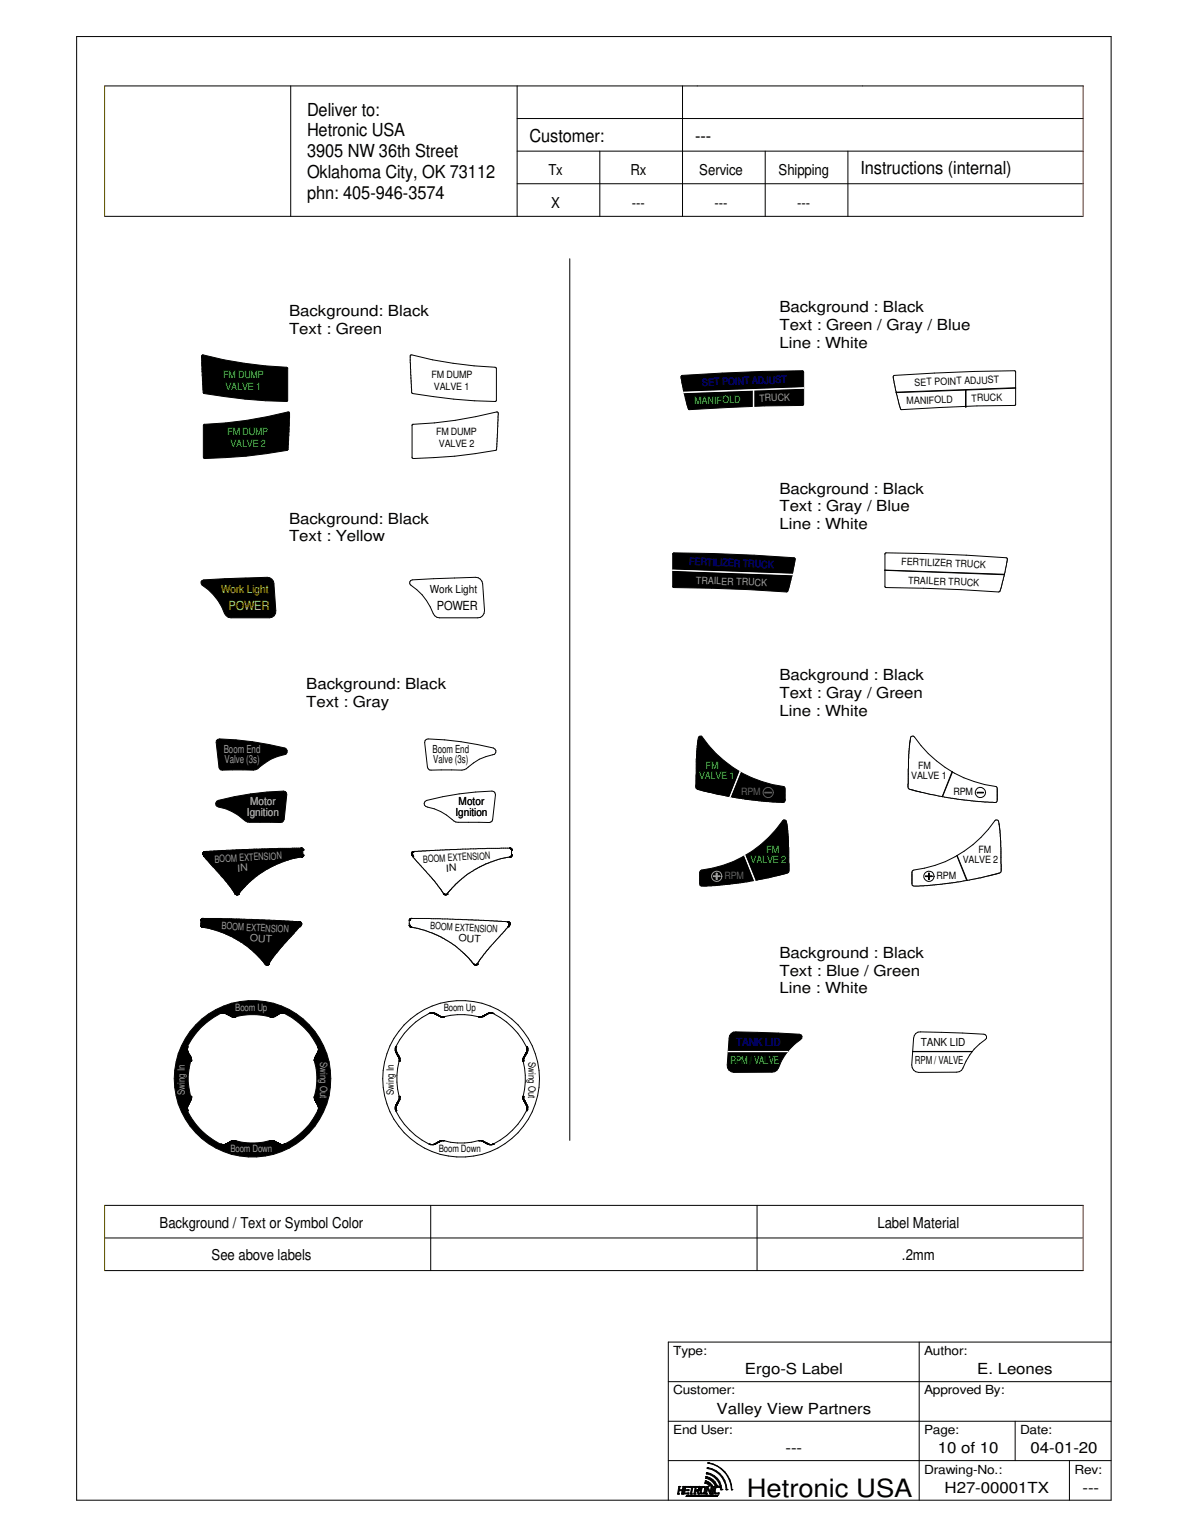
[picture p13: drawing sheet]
<svg xmlns="http://www.w3.org/2000/svg" width="216mm" height="279mm" viewBox="0 0 216 279" stroke-linecap="round" stroke-linejoin="round" font-family="sans-serif">
<defs><g id="words">
<text font-size="4.6" x="135.7" y="272.1">Hetronic USA</text>
<g font-size="3.3">
<text x="55.8" y="21">Deliver to:</text>
<text x="55.8" y="24.8">Hetronic USA</text>
<text x="55.8" y="28.6">3905 NW 36th Street</text>
<text x="96.2" y="25.7">Customer:</text>
<text x="126.3" y="25.7">---</text>
<text x="55.8" y="32.4">Oklahoma City, OK 73112</text>
<text x="156.4" y="31.7">Instructions (internal)</text>
<text x="55.8" y="36.2">phn: 405-946-3574</text>
</g>
<g font-size="2.8">
<text x="52.5" y="57.4">Background: Black</text>
<text x="141.6" y="56.8">Background : Black</text>
<text x="52.5" y="60.7">Text : Green</text>
<text x="141.6" y="60">Text : Green / Gray / Blue</text>
<text x="141.6" y="63.2">Line : White</text>
<text x="141.6" y="89.7">Background : Black</text>
<text x="52.5" y="95.2">Background: Black</text>
<text x="141.6" y="93">Text : Gray / Blue</text>
<text x="52.5" y="98.4">Text : Yellow</text>
<text x="141.6" y="96.2">Line : White</text>
<text x="55.7" y="125.2">Background: Black</text>
<text x="141.6" y="123.7">Background : Black</text>
<text x="55.7" y="128.5">Text : Gray</text>
<text x="141.6" y="126.9">Text : Gray / Green</text>
<text x="141.6" y="130.1">Line : White</text>
<text x="141.6" y="174.1">Background : Black</text>
<text x="141.6" y="177.3">Text : Blue / Green</text>
<text x="141.6" y="180.6">Line : White</text>
<text x="135.4" y="249.9">Ergo-S Label</text>
<text x="177.6" y="249.9">E. Leones</text>
<text x="130.2" y="257">Valley View Partners</text>
<text x="142.7" y="264.2">---</text>
<text x="170.4" y="264.2">10 of 10</text>
<text x="187.3" y="264.2">04-01-20</text>
<text x="171.7" y="271.4">H27-00001TX</text>
<text x="196.7" y="271.4">---</text>
</g>
<g font-size="2.7">
<text x="99.7" y="31.9">Tx</text>
<text x="114.6" y="31.9">Rx</text>
<text x="127.1" y="31.9">Service</text>
<text x="141.5" y="31.9">Shipping</text>
<text x="100.2" y="37.8">X</text>
<text x="114.8" y="37.8">---</text>
<text x="129.8" y="37.8">---</text>
<text x="144.9" y="37.8">---</text>
<text x="29" y="223.2">Background / Text or Symbol Color</text>
<text x="159.5" y="223.2">Label Material</text>
<text x="38.4" y="229.1">See above labels</text>
<text x="163.9" y="229.1">.2mm</text>
</g>
<text font-size="2.3" fill="#ffe61e" x="41.5" y="110.9">POWER</text>
<g font-size="2.3">
<text x="79.4" y="110.9">POWER</text>
<text x="122.3" y="246.3">Type:</text>
<text x="167.9" y="246.3">Author:</text>
<text x="122.3" y="253.4">Customer:</text>
<text x="167.9" y="253.4">Approved By:</text>
<text x="122.3" y="260.6">End User:</text>
<text x="167.9" y="260.6">Page:</text>
<text x="185.4" y="260.6">Date:</text>
<text x="168" y="267.9">Drawing-No.:</text>
<text x="195.3" y="267.9">Rev:</text>
</g>
<text font-size="2" fill="#ffe61e" x="40.2" y="107.7">Work Light</text>
<g font-size="2">
<text x="78.1" y="107.7">Work Light</text>
<text x="78.6" y="136.9">Boom End</text>
<text x="78.7" y="138.8">Valve (3s)</text>
<text x="82.8" y="148.3">Ignition</text>
<text x="83.4" y="146.3">Motor</text>
<text x="167.3" y="190.1">TANK LID</text>
<text x="166.3" y="193.5">RPM / VALVE</text>
</g>
<g font-size="2" fill="#a0a0a0">
<text x="40.7" y="136.9">Boom End</text>
<text x="40.8" y="138.8">Valve (3s)</text>
<text x="44.9" y="148.3">Ignition</text>
<text x="45.5" y="146.3">Motor</text>
</g>
<text font-size="2" fill="#00f" x="133.8" y="190.1">TANK LID</text>
<text font-size="2" fill="#0f0" x="132.8" y="193.5">RPM / VALVE</text>
<g font-size="1.8" fill="#0f0">
<text x="40.6" y="68.8">FM DUMP</text>
<text x="41" y="70.9">VALVE 1</text>
<text x="126.2" y="73.5" transform="rotate(-2 126.2 73.5)">MANIFOLD</text>
<text x="41.4" y="79.2">FM DUMP</text>
<text x="41.9" y="81.2">VALVE 2</text>
<text x="127" y="141.6">VALVE 1</text>
<text x="128.3" y="139.9">FM</text>
<text x="139.3" y="155.1">FM</text>
<text x="136.4" y="156.8">VALVE 2</text>
</g>
<g font-size="1.8">
<text x="78.4" y="68.8">FM DUMP</text>
<text x="78.9" y="70.9">VALVE 1</text>
<text x="166.2" y="70.1" transform="rotate(-2 166.2 70.1)">SET POINT ADJUST</text>
<text x="164.8" y="73.5" transform="rotate(-2 164.8 73.5)">MANIFOLD</text>
<text x="176.6" y="73" transform="rotate(-2 176.6 73)">TRUCK</text>
<text x="79.2" y="79.2">FM DUMP</text>
<text x="79.8" y="81.2">VALVE 2</text>
<text x="163.8" y="102.7" transform="rotate(2 163.8 102.7)">FERTILIZER TRUCK</text>
<text x="165" y="106.1" transform="rotate(2 165 106.1)">TRAILERTRUCK</text>
<text x="165.6" y="141.6">VALVE 1</text>
<text x="166.8" y="139.9">FM</text>
<text x="173.3" y="144.6">RPM</text>
<text x="177.8" y="155.1">FM</text>
<text x="76.9" y="156.8" transform="rotate(-3 76.9 156.8)">BOOMEXTENSION</text>
<text x="81.1" y="158.5" transform="rotate(-3 81.1 158.5)">IN</text>
<text x="170.2" y="159.8">RPM</text>
<text x="175" y="156.8">VALVE 2</text>
<text x="78.2" y="168.9" transform="rotate(3 78.2 168.9)">BOOMEXTENSION</text>
<text x="83.3" y="171.1" transform="rotate(3 83.3 171.1)">OUT</text>
<text x="80.6" y="183.8">Boom Up</text>
<text x="96.1" y="193" transform="rotate(90 96.1 193)">Swing Out</text>
<text x="71.5" y="199.1" transform="rotate(-90 71.5 199.1)">Swing In</text>
<text x="79.8" y="209.3">Boom Down</text>
</g>
<g font-size="1.8" fill="#00f">
<text x="127.6" y="70.1" transform="rotate(-2 127.6 70.1)">SET POINT ADJUST</text>
<text x="125.2" y="102.7" transform="rotate(2 125.2 102.7)">FERTILIZER TRUCK</text>
</g>
<g font-size="1.8" fill="#a0a0a0">
<text x="138" y="73" transform="rotate(-2 138 73)">TRUCK</text>
<text x="126.4" y="106.1" transform="rotate(2 126.4 106.1)">TRAILERTRUCK</text>
<text x="39" y="156.8" transform="rotate(-3 39 156.8)">BOOMEXTENSION</text>
<text x="43.1" y="158.5" transform="rotate(-3 43.1 158.5)">IN</text>
<text x="40.3" y="168.9" transform="rotate(3 40.3 168.9)">BOOMEXTENSION</text>
<text x="45.4" y="171.1" transform="rotate(3 45.4 171.1)">OUT</text>
<text x="42.8" y="183.8">Boom Up</text>
<text x="58.2" y="193" transform="rotate(90 58.2 193)">Swing Out</text>
<text x="33.6" y="199.1" transform="rotate(-90 33.6 199.1)">Swing In</text>
<text x="41.9" y="209.3">Boom Down</text>
</g>
<g font-size="1.8" fill="#606060">
<text x="134.7" y="144.6">RPM</text>
<text x="131.7" y="159.8">RPM</text>
</g>
</g></defs>
<g fill="#000">
<path d="M37.1 77.1a75.2 75.2 0 0 0 15.4-2.2l.1 .2v2.2l-.2 4.4-.2 .1a80.2 80.2 0 0 1-15.1 1.5l-.1-.2v-5.8z" fill-rule="evenodd"/>
<path d="M36.7 64.6l.1-.1a79.6 79.6 0 0 0 15.4 2.3l.1 .1v5.9l-.1 .2a90.7 90.7 0 0 1-15.2-1.5l-.3-4z" fill-rule="evenodd"/>
<path d="M123.9 68.3a296.7 296.7 0 0 1 22-.9l.1 .2v5.8l-.1 .3a335.3 335.3 0 0 0-20.7 .8l-.4-1-.6-2.5-.5-2.5z" fill-rule="evenodd"/>
<path d="M122.3 100.6l.1-.1a254.1 254.1 0 0 1 22 .9l.1 .2-.4 2.5-.7 2.7-.4 .8a377.1 377.1 0 0 0-20.5-.8l-.2-.1z" fill-rule="evenodd"/>
<path d="M36.9 155l.2-.2h.3l8.8-.5 7-.1h1.6l.2 .1 .1 1.1-.2 .3-1.6 .3-1.6 .5-1.5 .6-1.8 1-1.5 .9-1.3 1.1-2.1 2.2a.52 .52 0 0 1-.5 .3 .52 .52 0 0 1-.5-.4l-1.8-2.5-3.4-3.7-.4-.7z" fill-rule="evenodd"/>
<path d="M127 133.9l.5-.1a21.6 21.6 0 0 0 15 9.2l.2 .3v1.7a.6 .6 0 0 1-.1 .7 .6 .6 0 0 1-.7 .1l-2.6-.1-3.8-.4-4.9-.9-3.1-.7a.93 .93 0 0 1-1.1-1l.2-5.6 .1-2z" fill-rule="evenodd"/>
<path d="M36.6 167.1l.1-.1h5.4l12.3 .6a.5 .5 0 0 1 0 .8l-3.6 4.2-1.7 2.2a.61 .61 0 0 1-.8 .6l-1.4-1.7-1.2-1.1-1.5-1.1-1.4-.9-3.1-1.4-3-.7-.2-.2z" fill-rule="evenodd"/>
<path d="M127.3 158.2a21.7 21.7 0 0 0 15.1-9.1h.4l.3 1.5 .3 7a.89 .89 0 0 1-.8 1.2l-3 .8-4.7 .8-4.9 .6-2.2 .1a.62 .62 0 0 1-.6-.9v-1.7z" fill-rule="evenodd"/>
<path d="M31.6 196.1a14.2 14.2 0 0 0 28.5 0 14.2 14.2 0 0 0-28.5 0zM36.5 186.8a13.7 13.7 0 0 1 3.6-2.6h.8l1.2 .6 .6 .1a12.2 12.2 0 0 1 6.4 0l.6-.1 1.2-.6h.7a12.4 12.4 0 0 1 6.2 6.3v.6l-.7 1.3v.4a11.4 11.4 0 0 1 0 6.5v.6l.8 1.3-.1 .6a13 13 0 0 1-6.2 6.2h-.8l-1.1-.6-.6-.1a13.1 13.1 0 0 1-6.6 0h-.3l-1.3 .8-.8-.1a13 13 0 0 1-6.1-6.3v-.6l.6-1.2 .1-.5a11.5 11.5 0 0 1 0-6.6l-.1-.4-.6-1.3v-.7l.8-1.4z" fill-rule="evenodd"/>
</g>
<g fill="none" stroke="#000" stroke-width=".18">
<path d="M36.7 64.6l.1-.1a79.6 79.6 0 0 0 15.4 2.3l.1 .1v5.9l-.1 .2a90.7 90.7 0 0 1-15.2-1.5l-.3-4zM37.1 77.1a75.2 75.2 0 0 0 15.4-2.2 1.41 1.41 0 0 1 .1 1.3l-.2 5.5-.2 .1a80.2 80.2 0 0 1-15.1 1.5l-.1-.2v-5.8zM123.9 68.3a296.7 296.7 0 0 1 22-.9l.1 .2v5.8l-.1 .3a335.3 335.3 0 0 0-20.7 .8l-.4-1-.6-2.5-.5-2.5zM122.3 100.6l.1-.1a254.1 254.1 0 0 1 22 .9l.1 .2-.4 2.5-.7 2.7-.4 .8a377.1 377.1 0 0 0-20.5-.8l-.2-.1zM126.9 134.5l-.1 .1M127 133.9l.5-.1a21.6 21.6 0 0 0 15 9.2l.2 .3v2.2a.53 .53 0 0 1-.8 .3l-3.1-.1-4.4-.6-3.8-.7-4-1-.2-.3 .1-5.1 .2-2.9zM36.9 155.2h.1M36.9 155.3h.1M36.9 155h.1M36.9 155.1h.1M36.9 155.4h.1M36.9 155v.4"/>
<path d="M36.9 155.4l.1 .1M37 154.9h.1M37 155.4h.1M37 154.9l-.1 .1M37 155.5h.1M37 155.5v.1M37 155.6h.1M37 155.6l3.7 4.1 2 2.8M37.1 154.9h.1M37.1 155.7h.1M37.1 154.8h.1M37.2 154.8h.1"/>
<path d="M37.3 154.8h.1M37.3 154.8l-.2 .1M54.7 154.2h.1M54.7 155.8h.1M54.7 155.8l-1.4 .2-1.6 .5-1.5 .6-1.8 1-1.5 .9-1.6 1.4-2 2.1M54.8 155.8h.1M54.8 154.2h.1M54.8 154.2l.2 .1M54.8 154.2l-8.6 .1-8.9 .5M54.9 155.7h.1M54.9 154.3h.1M54.9 155.7l-.1 .1"/>
<path d="M55 155.6h.1M55 154.4h.1M55 154.3h.1M55 155.6l-.1 .1M55 154.3v.1M55 155.5h.1M55 155.4h.1M55 154.6h.1M55 154.5h.1M55 154.4v1.2M55.1 155.4h.1M126.5 140.7h.1"/>
<path d="M127.3 158.2a21.7 21.7 0 0 0 15.1-9.1h.4l.1 .3 .3 1.6 .2 6v1.3l-.1 .3-3.7 1-4.7 .8-4.9 .6-2.4 .1-.4-.2v-.2v-2.2zM36.5 168.3h.1M36.5 168.2h.1M36.5 167.3h.1M36.5 167.2h.1M36.5 168.3v.1M36.5 167.2v1.1M36.5 168.4h.1M36.5 167.1h.1M36.5 168.4l.1 .1M36.5 167.1v.1M36.6 168.4h.1"/>
<path d="M36.6 167.1h.1M36.6 168.5h.1M36.6 167h.1M36.7 168.5h.1M36.7 167h.1M36.7 167h6.7l11 .6M36.7 167l-.2 .1M36.8 168.5h.1M36.8 167h.1M36.8 168.5l2.9 .7 2.9 1.4a15.6 15.6 0 0 1 3.5 2.4l2.2 2.3M36.9 167h.1M42.7 162.5h.1"/>
<path d="M42.8 162.5h.1M42.8 162.6h.1M42.8 162.5v.1M42.9 162.6h.1M42.9 162.6h.3M43 162.6h.1M43.1 162.6h.1M43.2 162.6h.1M43.3 162.6h.1M43.3 162.5h.1M43.3 162.5v.1M48.2 175.3h.1"/>
<path d="M48.3 175.3h.1M48.3 175.3v.1M48.3 175.4h.1M48.3 175.4h.3M48.4 175.4h.1M48.5 175.4h.1M48.6 175.4h.1M48.7 175.3l-.1 .1M48.7 175.3h.1M48.8 175.3h.1M48.8 175.2h.1M48.8 175.2v.1"/>
<path d="M48.8 175.3h-.1M54.3 167.6h.1M54.4 167.6h.1M54.4 168.5h.1M54.4 168.5l-3.6 4.1-2 2.6M54.4 168.4h.1M54.4 168.4v.1M54.5 167.6h.1M54.5 168.4h.1M54.5 168.3h.1M54.5 168.3l-.1 .1M54.5 167.6l.1 .1"/>
<path d="M54.6 167.7h.1M54.6 168.2h.1M54.6 168.1h.1M54.6 168.2l-.1 .1M54.6 168.1v.1M54.6 167.7v.1M54.6 167.8h.1M54.6 167.8l.1 .1M54.7 167.9h.1M54.7 168h.1M54.7 168.1h.1M54.7 167.9v.2"/>
<path d="M33.9 190.9h.1M33.9 190.8h.1M33.9 190.7h.1M33.9 190.6h.1M34 191.1h.1M34 191h.1M34 190.5h.1M34 190.4h.1M34 191v.2M34 190.4v.1M34 190.5v.5M34 191.2h.1"/>
<path d="M34 190.3h.1M34 190.3v.1M34 191.2v.1M34 191.3h.1M34 191.3l.1 .1M34.1 191.4h.1M34.1 191.3h.1M34.1 191.3v.1M34.1 191.5h.1M34.1 191.5l.1 .1M34.1 191.4v.1M34.2 191.5h.1"/>
<path d="M34.2 191.6h.1M34.2 191.7h.1M34.2 191.6l.1 .1M34.3 191.8h.1M34.3 191.7h.1M34.3 191.7v.1M34.3 191.9h.1M34.3 191.8v.1M34.4 191.9h.1M34.4 191.9l.1 .2M34.5 192.1h.1M34.5 192h.1"/>
<path d="M34.5 192.2h.1M34.5 192.1v.1M34.5 200h.1M34.5 192.2l.1 .1M34.6 192.3h.1M34.6 199.9h.1M34.6 199.9l-.1 .2M34.6 192.3v.1M34.6 193h.1M34.6 192.9h.1M34.6 192.5h.1M34.6 192.4h.1"/>
<path d="M34.6 199.8h.1M34.6 199.7h.1M34.6 199.3h.1M34.6 193a11.5 11.5 0 0 0 0 6.3M34.6 192.4v.1M34.6 192.9v.1M34.6 199.7v.2M34.6 192.5l.1 .4M34.7 192.9h.1M34.7 192.8h.1M34.7 192.7h.1M34.7 192.6h.1"/>
<path d="M34.7 199.6h.1M34.7 199.5h.1M34.7 199.4h.1M34.7 199.3h.1M34.7 192.9h-.1M34.7 199.3l-.1 .4M40 184.2h.1M40 184.2a13.3 13.3 0 0 0-6 6.1M40.1 184.2h.1M40.1 184.2h.2M40.2 184.2h.1M40.3 184.2h.1"/>
<path d="M40.4 184.2h.1M40.5 184.2h.1M40.6 184.2h.1M40.7 184.2h.1M40.8 184.2h.1M40.9 184.2h.1M40.9 184.2h-.6M41 184.2h.1M41.1 184.4h.1M41.1 184.2h.1M41.1 184.2v.1M41.1 184.3h.1"/>
<path d="M41.2 184.3h.1M41.2 184.4h.1M41.2 184.3v.1M41.3 184.4h.1M41.4 184.4h.1M41.5 184.4h.1M41.5 184.5h.1M41.5 184.4v.1M41.6 184.5h.1M41.6 184.5l.1 .1M41.7 184.6h.1M41.8 184.6h.1"/>
<path d="M41.8 184.6l.1 .1M41.8 184.7h.1M41.9 184.7h.1M42 184.7h.1M42 184.7v.1M42 184.8h.1M42.1 184.8h.1M42.2 184.8h.1M42.2 184.8v.1M42.2 184.9h.1M42.2 184.9h.5M42.3 184.9h.1"/>
<path d="M42.4 184.9h.1M42.5 184.9h.1M42.6 184.9h.1M42.7 184.9h.1M42.7 184.9a11.7 11.7 0 0 1 6.4 0h.4M49.1 184.9h.1M49.2 184.9h.1M49.3 184.9h.1M49.4 184.9h.1M49.5 184.9h.1M49.6 184.8h.1M49.6 184.8l-.1 .1"/>
<path d="M49.7 184.8h.1M49.7 184.8h-.1M49.8 184.7h.1M49.8 184.7l-.1 .1M49.8 184.8h.1M49.9 184.7h.1M49.9 184.7h-.1M50 184.7h.1M50 184.6h.1M50 184.6v.1M50.1 184.6h.1M50.2 184.5h.1"/>
<path d="M50.2 184.5l-.1 .1M50.3 184.5h.1M50.3 184.4h.1M50.3 184.4v.1M50.4 184.4h.1M50.5 184.4h.1M50.5 184.3h.1M50.5 184.3l-.1 .1M50.7 184.3h.1M50.7 184.2h.1M50.7 184.2l-.2 .1M50.8 184.2h.1"/>
<path d="M50.9 184.2h.1M50.9 184.2h-.1M50.9 184.2h.6M51 184.2h.1M51.1 184.2h.1M51.2 184.2h.1M51.4 184.2h.1M51.5 184.2h.1M51.6 184.2h.1M51.7 184.2h.1M51.7 184.2a13.3 13.3 0 0 1 6 6.1M57.1 199.4h.1"/>
<path d="M57.1 199.5h.1M57.1 199.6h.1M57.1 192.7h.1M57.1 192.8h.1M57.1 192.8v.1M57.1 199.3h.1M57.1 199.7h.1M57.1 199.8h.1M57.1 192.4h.1M57.1 192.5h.1M57.1 192.9h.1M57.1 193h.1"/>
<path d="M57.1 193a11.5 11.5 0 0 1 0 6.3M57.1 192.9v.1M57.1 199.3l.1 .6M57.2 199.9h.1M57.2 192.3h.1M57.2 192.4h.1M57.2 192.4l-.1 .4M57.2 200h.1M57.2 192.2h.1M57.2 199.9l.1 .1M57.2 192.3v.1M57.3 192.2h.1"/>
<path d="M57.3 192.2l-.1 .1M57.3 192.1h.1M57.3 192.1v.1M57.4 192h.1M57.4 192l-.1 .1M57.4 191.9h.1M57.4 191.9v.1M57.4 191.8h.1M57.4 191.8v.1M57.5 191.7h.1M57.5 191.8h.1M57.5 191.7l-.1 .1"/>
<path d="M57.6 191.6h.1M57.6 191.6l-.1 .1M57.6 191.5h.1M57.6 191.5v.1M57.7 191.4h.1M57.7 191.5h.1M57.7 191.4v.1M57.7 191.5h-.1M57.7 191.3h.1M57.7 191.3v.1M57.7 190.3h.1M57.7 190.3l.1 .1"/>
<path d="M57.8 190.3h.1M57.8 190.4h.1M57.8 191.2h.1M57.8 191.3h.1M57.8 190.5h.1M57.8 191h.1M57.8 191.1h.1M57.8 191.1v.2M57.8 190.4v.1M57.8 191v.1M57.8 190.5l.1 .1M57.9 190.6h.1"/>
<path d="M57.9 190.7h.1M57.9 190.8h.1M57.9 190.9h.1M57.9 191h.1M57.9 190.6v.4M57.9 191h-.1M33.9 201.6h.1M33.9 201.5h.1M33.9 201.4h.1M33.9 201.3h.1M33.9 201.6l.1 .2M34 201.8h.1"/>
<path d="M34 201.7h.1M34 201.6h.1M34 201.2h.1M34 201.1h.1M34 201.9h.1M34 201h.1M34 201l-.1 .6M34 201.8v.1M34 200.9h.1M34 201.9a12.9 12.9 0 0 0 6.1 6.1M34.1 200.9h.1M34.1 200.8h.1"/>
<path d="M34.1 200.9l-.1 .1M34.1 200.8v.1M34.1 200.7h.1M34.1 200.7v.1M34.2 200.7h.1M34.2 200.7h-.1M34.2 200.6h.1M34.2 200.6v.1M34.2 200.5h.1M34.3 200.5h.1M34.3 200.4h.1M34.3 200.4v.1"/>
<path d="M34.3 200.5l-.1 .1M34.4 200.3h.1M34.4 200.3l-.1 .1M34.4 200.2h.1M34.5 200.2h.1M34.5 200.1h.1M34.5 200.1l-.1 .2M34.5 200.2h-.1M40.1 208h.1M40.2 208h.1M40.2 208h.8M40.3 208.1h.1"/>
<path d="M40.4 208.1h.1M40.5 208.1h.1M40.6 208.1h.1M40.7 208.1h.1M40.8 208.1h.1M40.9 208h.1M41 208h.1M41.1 208h.1M41.1 207.9h.1M41.1 207.9v.1M41.2 207.9h.1M41.2 207.9h-.1"/>
<path d="M41.3 207.9h.1M41.3 207.8h.1M41.3 207.8l-.1 .1M41.4 207.8h.1M41.5 207.7h.1M41.5 207.7l-.1 .1M41.6 207.7h.1M41.6 207.7h-.1M41.7 207.6h.1M41.7 207.6l-.1 .1M41.8 207.6h.1M41.8 207.6h-.1"/>
<path d="M41.9 207.5h.1M42 207.5h.1M42 207.5l-.2 .1M42 207.4h.1M42 207.4v.1M42.1 207.4h.1M42.2 207.4h.1M42.2 207.3h.1M42.2 207.3h.6a11.3 11.3 0 0 0 6.2 0h.6M42.2 207.3l-.1 .1M42.3 207.3h.1M42.4 207.3h.1"/>
<path d="M42.5 207.3h.1M42.6 207.3h.1M42.7 207.3h.1M49.1 207.3h.1M49.2 207.3h.1M49.3 207.3h.1M49.4 207.3h.1M49.5 207.3h.1M49.6 207.3h.1M49.6 207.3v.1M49.6 207.4h.1M49.7 207.4h.1"/>
<path d="M49.7 207.4l.1 .1M49.8 207.5h.1M49.8 207.5l.2 .1M49.9 207.5h.1M49.9 207.5l.2 .1M50 207.6h.1M50.1 207.6h.1M50.1 207.6l.1 .1M50.2 207.7h.1M50.2 207.7l.1 .1M50.3 207.7h.1M50.3 207.8h.1"/>
<path d="M50.4 207.8h.1M50.4 207.8l.1 .1M50.5 207.8h.1M50.5 207.9h.1M50.6 207.9h.1M50.7 207.9h.1M50.7 208h.1M50.7 207.9v.1M50.8 208h.1M50.9 208h.1M50.9 208l.1 .1M51 208.1h.1"/>
<path d="M51 208.1h.5M51.1 208.1h.1M51.2 208.1h.1M51.3 208.1h.1M51.4 208.1h.1M51.5 208.1h.1M51.5 208h.1M51.5 208v.1M51.6 208h.1M51.6 208h-.1M51.7 208h.1M57.3 200h.1"/>
<path d="M57.3 200.1h.1M57.3 200v.1M57.3 200.2h.1M57.3 200.1v.1M57.3 200.2l.1 .1M57.4 200.2h.1M57.4 200.3h.1M57.4 200.4h.1M57.4 200.3l.1 .1M57.5 200.4h.1M57.5 200.4l.1 .2M57.5 200.5h.1"/>
<path d="M57.6 200.6h.1M57.6 200.6v.1M57.6 200.7h.1M57.6 200.7l.1 .2M57.7 200.7h.1M57.7 200.8h.1M57.7 200.9h.1M57.7 200.9v.1M57.7 201h.1M57.7 201.9h.1M57.7 201.9a13.3 13.3 0 0 1-6 6.1M57.8 201h.1"/>
<path d="M57.8 201.8h.1M57.8 201.9h.1M57.8 201.8v.1M57.8 201v.1M57.8 201.9h-.1M57.8 201.1h.1M57.8 201.2h.1M57.8 201.7h.1M57.8 201.1v.1M57.8 201.7v.1M57.8 201.2l.1 .5M57.9 201.3h.1"/>
<path d="M57.9 201.4h.1M57.9 201.5h.1M57.9 201.6h.1M57.9 201.7h.1M57.9 201.7h-.1"/>
<circle cx="45.9" cy="196.1" r="14.2"/>
</g>
<path d="M122.3 103.6l21.7 .9z" fill-rule="evenodd" fill="#fff"/>
<path d="M122.3 103.6l21.7 .9z" fill="none" stroke="#fff" stroke-width=".18"/>
<path d="M124.3 71.3l21.7-.7z" fill-rule="evenodd" fill="#fff"/>
<path d="M124.3 71.3l21.7-.7z" fill="none" stroke="#fff" stroke-width=".18"/>
<path d="M136.9 71l.1 3z" fill-rule="evenodd" fill="#fff"/>
<path d="M136.9 71l.1 3z" fill="none" stroke="#fff" stroke-width=".18"/>
<path d="M139 144h1.2v.1h-1.2z" fill-rule="evenodd" fill="#606060"/>
<g fill="none" stroke="#606060" stroke-width=".18">
<path d="M139 144h1.2v.1h-1.2z"/>
<circle cx="139.6" cy="144.1" r=".93"/>
</g>
<path d="M134.5 140.3l-1.8 4.5z" fill-rule="evenodd" fill="#fff"/>
<path d="M134.5 140.3l-1.8 4.5z" fill="none" stroke="#fff" stroke-width=".18"/>
<path d="M135.3 155.6l1.9 4.4-.1 .1z" fill-rule="evenodd" fill="#fff"/>
<path d="M135.3 155.6l1.9 4.4-.1 .1z" fill="none" stroke="#fff" stroke-width=".18"/>
<path d="M129.7 159.3h1.1z" fill-rule="evenodd" fill="#a0a0a0"/>
<path d="M129.7 159.3h1.1z" fill="none" stroke="#a0a0a0" stroke-width=".18"/>
<path d="M130.2 158.8h.1v1.1h-.1z" fill-rule="evenodd" fill="#a0a0a0"/>
<path d="M130.2 158.8h.1v1.1h-.1z" fill="none" stroke="#a0a0a0" stroke-width=".18"/>
<path d="M129.7 159.3h1.1z" fill-rule="evenodd" fill="#a0a0a0"/>
<path d="M129.7 159.3h1.1z" fill="none" stroke="#a0a0a0" stroke-width=".18"/>
<path d="M130.2 158.8h.1v1.1h-.1z" fill-rule="evenodd" fill="#a0a0a0"/>
<g fill="none" stroke="#a0a0a0" stroke-width=".18">
<path d="M130.2 158.8h.1v1.1h-.1z"/>
<circle cx="130.3" cy="159.3" r=".93"/>
</g>
<g fill="#000">
<path d="M36.7 105.5l.3-.1 3.9-.2 7.7-.3a1.23 1.23 0 0 1 1.2 1.2l.3 4.9a1.17 1.17 0 0 1-1.2 1.3h-6.9l-.5-.1-.7-.7a9.9 9.9 0 0 0-4.1-5.1l-.2-.6z" fill-rule="evenodd"/>
<path d="M39.3 134.6l.3-.2a44.2 44.2 0 0 1 12.2 1.6 .63 .63 0 0 1 .4 .7 .63 .63 0 0 1-.6 .5 9 9 0 0 0-4.7 2.5l-.8 .3h-6l-.2-.3-.1-.3z" fill-rule="evenodd"/>
<path d="M39.4 145.7a42.6 42.6 0 0 1 12.5-1.8l.2 .2v.4l-.5 4.4-.3 .5-5.9 .1a3.4 3.4 0 0 1-2.1-1.3 10 10 0 0 0-3.8-1.6l-.3-.3v-.3z" fill-rule="evenodd"/>
<path d="M132.9 187.9l.4-.3h.4l11.5 .4 .4 .1 .2 .3-.1 .3a11.6 11.6 0 0 0-4.2 5.4l-.7 .7-.5 .1h-7a1.23 1.23 0 0 1-1.1-1.3l.3-4.9 .1-.4z" fill-rule="evenodd"/>
</g>
<path d="M36.7 105.5l.3-.1 3.9-.2 7.7-.3a1.23 1.23 0 0 1 1.2 1.2l.3 4.9a1.17 1.17 0 0 1-1.2 1.3h-6.9l-.5-.1-.7-.7a9.9 9.9 0 0 0-4.1-5.1l-.2-.6zM40.4 140h5.7l.8-.3a9.2 9.2 0 0 1 5-2.6 .66 .66 0 0 0-.1-1.1 49.4 49.4 0 0 0-12.2-1.6l-.3 .2v.4l.5 4.4 .1 .3 .5 .3M39.4 145.7a42.6 42.6 0 0 1 12.5-1.8l.2 .2v.4l-.5 4.4-.3 .5-5.9 .1a3.4 3.4 0 0 1-2.1-1.3 10 10 0 0 0-3.8-1.6l-.3-.3v-.3zM132.9 187.9l.4-.3h.4l11.5 .4 .4 .1 .2 .3-.1 .3a11.6 11.6 0 0 0-4.2 5.4l-.7 .7-.5 .1h-7a1.23 1.23 0 0 1-1.1-1.3l.3-4.9 .1-.4z" fill="none" stroke="#000" stroke-width=".18"/>
<path d="M132.3 191.1l10.8 .1z" fill-rule="evenodd" fill="#fff"/>
<path d="M132.3 191.1l10.8 .1z" fill="none" stroke="#fff" stroke-width=".18"/>
<g fill="none" stroke="#000" stroke-width=".18">
<path d="M13.9 6.6h188v266.1h-188zM19 15.6h177.8M52.8 15.6v23.7M94 15.6v23.7M124 15.6v23.7M19 39.3h177.8M94 33.4h102.8M94 27.5h102.8M94 21.5h102.8M109 27.5v11.8M139.1 27.5v11.8M154.1 27.5v11.8"/>
<path d="M103.5 47v160.3M74.5 64.6l.2-.1a79.4 79.4 0 0 0 15.4 2.3l.1 .2v5.8l-.1 .2a90.7 90.7 0 0 1-15.2-1.5l-.1-.2zM75 77.1a75.2 75.2 0 0 0 15.4-2.2l.1 .1 .1 .4-.3 5.7a.62 .62 0 0 1-.3 .8 82.2 82.2 0 0 1-15 1.4l-.1-.1zM162.4 68.3a296.7 296.7 0 0 1 22.1-.9v6.3a335.3 335.3 0 0 0-20.7 .8l-.4-1-.6-2.5-.5-2.5zM175.5 71l.1 3zM184.6 70.5l-21.7 .9 21.7-.8M74.6 105.5l.3-.1 3.9-.2 7.6-.3a1.31 1.31 0 0 1 1.3 1.2l.4 4.9a1.23 1.23 0 0 1-1.3 1.3h-6.9l-.5-.1-.4-.3a14.4 14.4 0 0 0-3.3-4.7l-1.2-1.1v-.3zM160.8 103.7l21.7 .8zM160.9 100.5a254.2 254.2 0 0 1 22.1 .9l.1 .2-.5 2.5-.7 2.7-.3 .8a383 383 0 0 0-20.6-.8l-.2-.1zM77.3 134.6l.2-.2a43.9 43.9 0 0 1 12.2 1.6 .64 .64 0 0 1 .4 .5 .64 .64 0 0 1-.2 .6 9.2 9.2 0 0 0-5.1 2.6l-.9 .3h-5.9l-.3-.6-.5-4.4zM165.6 133.9l.4-.1a21.8 21.8 0 0 0 15.1 9.2l.1 .3v2.2a.49 .49 0 0 1-.2 .4 .49 .49 0 0 1-.6-.1l-2.6-.1-4.9-.6-3.7-.7-4.1-1-.1-.3 .1-5.1 .2-2.9zM74.8 155.2h.1"/>
<path d="M74.8 155h.1M74.8 155.1h.1M74.8 155.3h.1M74.8 155v.4M74.8 154.9h.1M74.8 155.4h.1M74.8 154.9v.1M74.8 155.4l.1 .1M74.9 154.9h.1M74.9 155.5h.1M74.9 155.4h.1M74.9 155.4v.1"/>
<path d="M74.9 155.6h.1M74.9 155.5l.1 .1M75 154.9h.1M75 155.7h.1M75 155.6h.1M75 155.6v.1M75 154.9h-.1M75 154.8h.1M75 154.8v.1M75 155.7l3.9 4.4 1.7 2.4M75.1 154.8h.1M88.9 149.5l.6-.3v-.3l.5-4.4-.3-.6a42.6 42.6 0 0 0-12.4 1.8l-.2 .3v.3l.3 .3a10 10 0 0 1 5.1 2.6l.8 .3h5.6"/>
<path d="M92.6 154.2h.1M92.6 155.8h.1M92.6 155.8l-1.5 .3-2 .6-3 1.5-2.6 1.9-2.3 2.4M92.7 155.8h.1M92.7 154.2h.1M92.7 154.2l-8.6 .1-9 .5M92.8 155.7h.1M92.8 154.2h.1M92.8 155.7l-.1 .1M92.8 154.2v.1M92.8 154.3h.1M92.9 155.6h.1"/>
<path d="M92.9 154.3h.1M92.9 155.6l-.1 .1M92.9 154.3v.1M92.9 154.5h.1M92.9 154.4h.1M92.9 154.4v.1M92.9 154.5l.1 1M93 155.5h.1M93 155.4h.1M93 154.6h.1M93 154.5h.1M93 155.5l-.1 .1"/>
<path d="M165.8 158.4l.1-.2a21.7 21.7 0 0 0 15.1-9.1h.4l.1 .3 .2 1.6 .2 6.1v1.2l-.1 .3-3.7 1-4.7 .8-4.9 .6-2.4 .1-.3-.2-.1-.2zM168.2 159.3h1.2zM168.7 158.8h.2v1.1h-.2zM173 140.3h.1l-1.9 4.5zM173.9 155.6l1.9 4.4-.1 .1zM177.6 144h1.1v.1h-1.1zM74.4 168.3h.1M74.4 168.2h.1M74.4 167.3h.1M74.4 167.2h.1M74.4 167.2v1.1M74.4 168.4h.1"/>
<path d="M74.4 167.1h.1M74.4 167.1v.1M74.4 168.3v.1M74.5 168.4h.1M74.5 167.1h.1M74.5 167.1h-.1M74.5 167h.1M74.5 168.4v.1M74.5 167v.1M74.5 168.5h.1M74.6 168.5h.1M74.6 167h.1"/>
<path d="M74.6 167h-.1M74.6 168.5l2.6 .6 3.4 1.5 2.2 1.4 .8 .6 1.7 1.6 .8 1.1M74.6 167h6.7l11 .6M74.7 168.5h.1M74.7 167h.1M80.6 162.5h.1M80.6 162.5l.1 .1M80.7 162.6h.1M80.8 162.6h.1M80.9 162.6h.1M81 162.6h.1M81.1 162.6h.1"/>
<path d="M81.1 162.6h-.3M81.2 162.6h.1M81.2 162.5h.1M81.2 162.5v.1M86.1 175.3h.1M86.2 175.3h.1M86.2 175.3l.4 .1M86.2 175.4h.1M86.3 175.4h.1M86.4 175.4h.1M86.5 175.4h.1M86.6 175.3h.1"/>
<path d="M86.6 175.4h.1M86.6 175.3v.1M86.7 175.3h.1M86.7 175.3h-.1M86.7 175.2h.1M86.7 175.2v.1M92.2 167.6h.1M92.3 167.6h.1M92.3 168.5h.1M92.3 168.4h.1M92.3 168.4v.1M92.3 168.5l-3.4 3.8-2.2 2.9"/>
<path d="M92.4 167.6h.1M92.4 168.4h.1M92.4 168.3h.1M92.4 167.6l.1 .1M92.5 167.7h.1M92.5 168.2h.1M92.5 168.2l-.1 .2M92.5 167.8h.1M92.5 168.1h.1M92.5 167.7v.1M92.5 167.8v.3M92.5 168.1v.1"/>
<path d="M92.5 167.9h.1M92.5 168h.1M71.8 191.1h.1M71.8 191h.1M71.8 190.9h.1M71.8 190.8h.1M71.8 190.7h.1M71.8 190.6h.1M71.8 190.5h.1M71.8 191.1l.1 .1M71.9 191.2h.1M71.9 191.1h.1"/>
<path d="M71.9 190.4h.1M71.9 190.4l-.1 .7M71.9 191.3h.1M71.9 190.3h.1M71.9 191.2l.1 .1M71.9 190.3v.1M72 191.3h.1M72 191.3l.1 .2M72 191.4h.1M72.1 191.5h.1M72.1 191.5v.1M72.1 191.6h.1"/>
<path d="M72.1 191.6l.1 .2M72.2 191.7h.1M72.2 191.8h.1M72.2 191.8l.1 .1M72.3 191.9h.1M72.3 191.9v.1M72.3 192h.1M72.3 192.1h.1M72.3 192.1l.1 .1M72.3 192v.1M72.4 192.2h.1M72.4 192.1h.1"/>
<path d="M72.5 192.3h.1M72.5 192.2h.1M72.5 200h.1M72.5 199.9h.1M72.5 200l-.1 .1M72.5 192.2v.1M72.5 192.4h.1M72.5 199.8h.1M72.5 192.3v.1M72.5 199.9v.1M72.6 192.9h.1M72.6 192.8h.1"/>
<path d="M72.6 192.7h.1M72.6 192.6h.1M72.6 192.5h.1M72.6 192.4h.1M72.6 199.8h.1M72.6 199.7h.1M72.6 199.6h.1M72.6 199.5h.1M72.6 199.4h.1M72.6 199.3h.1M72.6 192.4v.6a11.5 11.5 0 0 0 0 6.3v.5M72.6 199.8l-.1 .1"/>
<path d="M78 184.2h.1M78 184.2a13.7 13.7 0 0 0-6.1 6.1M78.1 184.2h.1M78.1 184.2h-.1M78.2 184.2h.1M78.2 184.2h-.1M78.2 184.2h.5M78.3 184.2h.1M78.4 184.2h.1M78.5 184.2h.1M78.6 184.2h.1M78.7 184.2h.1"/>
<path d="M78.8 184.2h.1M78.9 184.2h.1M79 184.2h.1M79 184.4h.1M79 184.3h.1M79 184.2v.1M79.1 184.3h.1M79.1 184.3l.1 .1M79.2 184.4h.1M79.3 184.4h.1M79.4 184.4h.1M79.4 184.4l.1 .1"/>
<path d="M79.4 184.5h.1M79.5 184.5h.1M79.5 184.5l.2 .1M79.5 184.5v.1M79.6 184.6h.1M79.7 184.6h.1M79.7 184.6v.1M79.7 184.7h.1M79.8 184.7h.1M79.9 184.7h.1M79.9 184.7l.1 .1M80 184.8h.1"/>
<path d="M80 184.8l.6 .1M80.1 184.8h.1M80.2 184.9h.1M80.3 184.9h.1M80.4 184.9h.1M80.5 184.9h.1M80.6 184.9h.1M80.6 184.8h.1M80.6 184.8a12.7 12.7 0 0 1 6.4 0M80.6 184.8v.1M87 184.8h.1M87 184.8v.1"/>
<path d="M87 184.9h.1M87.1 184.9h.1M87.2 184.9h.1M87.3 184.9h.1M87.4 184.9h.1M87.5 184.8h.1M87.6 184.8h.1M87.6 184.8l-.6 .1M87.7 184.7h.1M87.7 184.7l-.1 .1M87.7 184.8h.1M87.8 184.7h.1"/>
<path d="M87.8 184.7h-.1M87.9 184.7h.1M87.9 184.6h.1M88 184.6h.1M88 184.6l-.1 .1M88.1 184.6h.1M88.1 184.5h.1M88.1 184.5l-.1 .1M88.2 184.5h.1M88.3 184.4h.1M88.3 184.4l-.2 .1M88.4 184.4h.1"/>
<path d="M88.4 184.4h-.1M88.5 184.3h.1M88.5 184.3l-.1 .1M88.6 184.3h.1M88.6 184.3h-.1M88.6 184.2h.1M88.6 184.2v.1M88.7 184.2h.1M88.8 184.2h.1M88.8 184.2h.7M88.9 184.2h.1M89 184.2h.1"/>
<path d="M89.1 184.2h.1M89.2 184.2h.1M89.3 184.2h.1M89.4 184.2h.1M89.5 184.2h.1M89.6 184.2h.1M89.6 184.2a13.7 13.7 0 0 1 6.1 6.1M95 199.3h.1M95 199.4h.1M95 199.5h.1M95 199.6h.1M95 199.7h.1"/>
<path d="M95 199.8h.1M95 192.4h.1M95 192.5h.1M95 192.6h.1M95 192.7h.1M95 192.8h.1M95 192.9h.1M95 192.4v.6a11.5 11.5 0 0 1 0 6.3v.5M95 199.8l.1 .1M95.1 199.8h.1M95.1 199.9h.1M95.1 192.3h.1"/>
<path d="M95.1 192.4h.1M95.1 192.3v.1M95.1 199.9v.1M95.1 192.4h-.1M95.1 200h.1M95.1 192.2h.1M95.1 192.2v.1M95.2 200h.1M95.2 192.2h.1M95.2 200v.1M95.2 192.2h-.1M95.2 192.1h.1"/>
<path d="M95.2 192h.1M95.2 192v.2M95.3 191.9h.1M95.3 192h.1M95.3 191.9v.1M95.3 192h-.1M95.4 191.8h.1M95.4 191.8l-.1 .1M95.4 191.7h.1M95.4 191.7v.1M95.5 191.6h.1M95.5 191.7h.1"/>
<path d="M95.5 191.6v.1M95.5 191.5h.1M95.5 191.5v.1M95.6 191.4h.1M95.6 191.4l-.1 .1M95.6 191.3h.1M95.6 191.3v.1M95.7 190.3h.1M95.7 191.2h.1M95.7 191.3h.1M95.7 190.3v.1M95.7 191.2l-.1 .1"/>
<path d="M95.7 190.4h.1M95.7 190.5h.1M95.7 191.1h.1M95.7 190.4v.1M95.8 190.5h.1M95.8 190.6h.1M95.8 190.7h.1M95.8 190.8h.1M95.8 190.9h.1M95.8 191h.1M95.8 191.1h.1M95.8 191.1l-.1 .1"/>
<path d="M95.8 190.5v.6M165.9 191.1l10.8 .1zM166.4 187.9l.4-.3h.5l11.5 .4 .5 .4v.3a12.1 12.1 0 0 0-4.5 5.9l-.9 .3h-7a1.3 1.3 0 0 1-1.2-1.3l.3-4.9zM19 219.1h177.8M71.8 201.7h.1M71.8 201.6h.1M71.8 201.5h.1M71.8 201.4h.1M71.8 201.3h.1M71.8 201.2h.1M71.8 201.7l.1 .1M71.8 201.2v.5"/>
<path d="M71.9 201.8h.1M71.9 201.1h.1M71.9 201h.1M71.9 201.8v.1M71.9 201.1l-.1 .1M71.9 201.9h.1M71.9 201v.1M71.9 201.9a13.7 13.7 0 0 0 6.1 6.1M72 200.9h.1M72 200.9l-.1 .1M72 200.8h.1M72 200.8v.1"/>
<path d="M72.1 200.7h.1M72.1 200.7l-.1 .1M72.1 200.6h.1M72.1 200.6v.1M72.1 200.5h.1M72.1 200.5v.1M72.2 200.5h.1M72.2 200.4h.1M72.2 200.4v.1M72.3 200.4h.1M72.3 200.3h.1M72.3 200.4h-.1"/>
<path d="M72.3 200.2h.1M72.3 200.2v.2M72.4 200.1h.1M72.4 200.1l-.1 .1M72.4 200h.1M78 208h.1M78.1 208h.1M78.1 208l.1 .1M78.2 208.1h.1M78.2 208.1h.5M78.3 219.1v11.9M78.3 208.1h.1"/>
<path d="M78.4 208.1h.1M78.5 208.1h.1M78.6 208.1h.1M78.7 208.1h.1M78.8 208h.1M78.8 208l-.1 .1M78.9 208h.1M79 208h.1M79 207.9h.1M79 207.9l-.1 .1M79.1 207.9h-.1M79.1 207.9h.1"/>
<path d="M79.2 207.9h.1M79.2 207.9h-.1M79.2 207.8h.1M79.3 207.8h.1M79.4 207.7h.1M79.4 207.7l-.2 .2M79.5 207.7h.1M79.5 207.6h.1M79.5 207.6l-.1 .1M79.6 207.6h.1M79.7 207.6h.1M79.7 207.6h-.1"/>
<path d="M79.8 207.5h.1M79.8 207.5l-.1 .1M79.9 207.5h.1M79.9 207.4h.1M79.9 207.4v.1M80 207.4h.1M80 207.4h-.1M80.1 207.4h.1M80.1 207.3h.1M80.2 207.3h.1M80.3 207.3h.1M80.4 207.3h.1"/>
<path d="M80.5 207.3h.1M80.6 207.3h.1M80.6 207.3a11.5 11.5 0 0 0 6.4 0M80.6 207.3l-.5 .1M87 207.3h.1M87 207.3l.5 .1M87.1 207.3h.1M87.2 207.3h.1M87.3 207.3h.1M87.4 207.3h.1M87.5 207.3h.1M87.5 207.4h.1"/>
<path d="M87.6 207.4h.1M87.7 207.4h.1M87.7 207.4v.1M87.7 207.5h.1M87.8 207.5l.1 .1M87.8 207.5h.1M87.8 207.6h.1M87.9 207.6h.1M88 207.6h.1M88 207.6l.1 .1M88.1 207.6h.1M88.1 207.7h.1"/>
<path d="M88.2 207.7h.1M88.2 207.7l.1 .1M88.3 207.8h.1M88.3 207.8l.1 .1M88.4 207.9h.1M88.5 207.9h.1M88.6 207.9h.1M88.6 207.9l.1 .1M88.6 208h.1M88.7 208h.1M88.8 208h.1M88.8 208l.1 .1"/>
<path d="M88.9 208.1h.1M89 208.1h.1M89.1 208.1h.1M89.2 208.1h.1M89.3 208.1h.1M89.4 208.1h.1M89.5 208h.1M89.5 208l-.6 .1M89.6 208h.1M89.6 208h-.1M95.2 200.1h.1M95.2 200.1v.1"/>
<path d="M95.2 200.2h.1M95.3 200.2h.1M95.3 200.3h.1M95.3 200.2v.1M95.3 200.3v.1M95.3 200.4h.1M95.4 200.4h.1M95.4 200.5h.1M95.4 200.4l.1 .1M95.5 200.5h.1M95.5 200.6h.1M95.5 200.5v.1"/>
<path d="M95.5 200.7h.1M95.5 200.6v.1M95.5 200.7l.1 .2M95.6 200.8h.1M95.6 200.9h.1M95.6 200.9l.1 .1M95.7 201h.1M95.7 201.9h.1M95.7 201v.1M95.7 201.9a13.7 13.7 0 0 1-6.1 6.1M95.7 201.1h.1M95.7 201.8h.1"/>
<path d="M95.7 201.8v.1M95.7 201.1l.1 .1M95.8 201.2h.1M95.8 201.3h.1M95.8 201.4h.1M95.8 201.5h.1M95.8 201.6h.1M95.8 201.7h.1M95.8 201.2v.5M95.8 201.7l-.1 .1M137.6 219.1v11.9M19 231h177.8"/>
<path d="M19 225h177.8M121.5 251.2h80.4M121.5 258.4h80.4M123.4 245l.2 .1M167 244v28.7M184.5 258.4v7.1M201.9 244h-80.4v28.7M121.5 265.5h80.4M123.1 271.6h.1M123.1 271.6h.2M123.3 271.6h.1M123.3 271.6l.1-.6h.6l-.1 .6"/>
<path d="M123.4 270.2h.1M123.4 270.2l-.3 1.4M123.4 270.2l.2 .1M123.6 270.3h.1M123.9 271.6h.1M124 271.6h.1M124.1 270.2h.1M124.1 270.2l-.1 .6h-.5l.1-.5M124.1 270.2h.2M124.2 271.6h.1M124.3 270.3h.1M124.3 270.2h.1"/>
<path d="M124.3 270.2v.1M124.3 270.3l-.2 1.3h-.2M124.5 270.2h.1M124.8 271.8l.1 .2h-.2zM124.8 271.9h.1M125 271.6h.1M125.1 271.4h.1M125.1 271h.1M125.1 270.8h.1M125.1 271h-.6l-.1 .4h.7M125.1 271.4l-.1 .2M125.1 270.8v.2"/>
<path d="M125.1 271.9v.1M125.1 272l.1-.1-.1 .1M125.2 270.4h.1M125.3 270.4h.1M125.3 270.3h.1M125.3 270.4h-.7l-.1 .4h.6M125.3 270.4v-.2h-.9l-.2 1.4h.8M125.3 271.8l-.1 .2M125.3 271.8v.2M125.3 270.4h.4l-.2 1.2M125.4 270.2h.1M125.4 270.2h.9v.2"/>
<path d="M125.4 270.2l-.1 .2M125.4 271.9l-.1 .1h.1M125.5 271.6h.1M125.5 271.6h.2M125.5 271.8v.1M125.6 271.9v.1M125.6 271.6h.1M125.7 271.6h.1M125.9 271.9h.1M125.9 271.8l-.1 .2h-.2v-.1M125.9 271.8v.2h.1l.1-.2h-.9l-.1 .2-.1-.2v.2h.4l-.1-.1h.3M126 272h.1"/>
<path d="M126.1 271.9h.1M126.1 271.9h-.2l.1 .1M126.1 271.9l-.1 .1M126.2 271.6h.1M126.2 270.4h.1M126.2 272h.1M126.3 270.3h.1M126.3 271.9h.1M126.3 270.4h-.4l-.2 1.2M126.3 271.9v.1M126.3 272v-.2h-.1l-.1 .2h.4l-.1-.1 .1-.1-.2 .2M126.3 271.9l-.1 .1h.1"/>
<path d="M126.3 271.6h.1M126.3 271.6l.1-.6 .5 .6M126.4 270.2h.1M126.4 270.2h.6M126.4 270.2l-.3 1.3 .2 .1M126.5 271.9h-.1h.1M126.7 271h.1M126.7 271h.3M126.7 271l.4 .6M126.8 271h.1M126.8 271.9h-.1l.1 .1M126.9 270.8h.1"/>
<path d="M126.9 271h.1M126.9 271.6h.1M126.9 271.6h.2M126.9 271.9h-.2h.1M126.9 271.8v.2v-.2M126.9 270.4h.1M127 270.4h.1M127 270.7h.1M127 270.8h.1M127 270.2h.1M127 270.9h.1M127 271h.1"/>
<path d="M127 270.4h-.5l-.1 .4h.6M127 270.7v.1M127 270.9v.1M127 270.4v.1M127 270.5h.1M127 270.6h.1M127 270.2l.1 .1M127 270.5v.2M127 272l.1-.2h.7v.2M127 272h.1M127.1 270.3h.1M127.1 270.8h.1"/>
<path d="M127.1 270.9h.1M127.1 271.6h.1M127.1 270.8v.1M127.2 270.3h.1M127.2 270.8h.1M127.2 270.4h.1M127.2 270.6h.1M127.2 270.7h.1M127.2 270.6l-.1 .2M127.2 270.4v.2M127.2 270.3v.1M127.2 271.9l-.1 .1"/>
<path d="M127.3 270.5h.1M127.3 270.6h.1M127.3 271.9h.1M127.3 271.8v.2l.1-.1M127.3 271.9l.1 .1M127.3 271.8v.1M127.3 272h.1M127.4 271.9h.1M127.4 272h.1M127.4 271.9h-.3l.1 .1h-.5v-.2h.3l-.1 .2h.3M127.4 271.9v.1M127.4 270.3l.6-.1 .3 .2-.3 1.2-.7-.2z"/>
<path d="M127.4 271.8v.1M127.5 271.8l.3 .1M127.6 271.9l-.1 .1 .1-.1M127.6 270.4l.5 .1-.3 .9-.4-.1zM127.6 270.4h.1M127.7 271.9l-.1 .1 .2-.1M127.7 271.9l.4-.1-.1 .2-.2-.1M127.8 271.9h.1M127.8 271.9l.1 .1M127.9 271.9h.1M127.9 271.9l.1 .1zM128 271.8h.1"/>
<path d="M128 272h.1M128 271.9h.1M128.1 269.6h.1M128.1 272h.1M128.2 269.2h.1M128.2 269.2l-.1 .5h.3l.5 .4M128.2 271.6h.1M128.2 271.6h.2M128.2 271.5v.1M128.2 269.2a1.71 1.71 0 0 1 1.3 .8l-.6 .1M128.3 268.7h.1M128.3 268.7a2.29 2.29 0 0 1 1.7 1.3"/>
<path d="M128.4 268.4h.1M128.4 268.4l-.1 .3M128.4 268.4a2.58 2.58 0 0 1 1.9 1.6M128.4 271.8l-.1 .2M128.4 271.6h.1M128.4 267.9h.1M128.4 267.7h.1M128.4 271.6l.2-1 .4 1h.2M128.4 267.9a2.99 2.99 0 0 1 2.5 2.9M128.4 267.7v.2M128.4 267.7a3.3 3.3 0 0 1 2.8 3.1M128.4 271.8v.2l-.2-.1-.1 .1"/>
<path d="M128.5 270.2h.1M128.5 271.9h.1M128.5 271.8l-.1 .2h.2v-.2h-.3v.2l-.2-.2v.2M128.5 271.9l.1 .1zM128.5 266.9h.1M128.5 271.8h.1M128.5 272h.1M128.5 266.9l.1 .1M128.6 267h.1M128.6 266.8h.1M128.6 267a4 4 0 0 1 3.4 3.8M128.6 266.8l-.1 .1"/>
<path d="M128.6 271.9h.2M128.6 271.9h.1M128.6 266.8a4.1 4.1 0 0 1 3.5 4M128.7 270.2h.1M128.7 265.9h.1M128.7 271.9h.1M128.7 270.2h-.3l-.2 1.3M128.7 270.2l.4 1 .1-1 .3 .1M128.7 271.9v.1M128.7 265.9v.1M128.7 271.9l.1-.1v.2M128.7 266h.1"/>
<path d="M128.7 272h.1M128.7 266a5.1 5.1 0 0 1 4.2 4.8M128.7 265.9a5.1 5.1 0 0 1 4.3 4.9M128.8 272h.1M128.8 271.9h.1M128.8 271.9v.1M128.8 271.9h-.2M128.9 270.1h.1M128.9 271.9h.1M129 271.9h.1M129 271.6h.1M129 272h.1"/>
<path d="M129.1 271.9h.1M129.1 272h.1M129.1 271.9v.1M129.2 271.9h.1M129.2 271.9l.1-.1v.1M129.2 271.9h-.3l.1 .1 .1-.1M129.2 271.9v.1l.2-.1M129.2 271.6h.1M129.2 271.9v.1M129.2 272h.1M129.3 270.2h.1M129.3 271.8h.1"/>
<path d="M129.3 271.9h.1M129.3 272h.1M129.3 271.6h.1M129.3 271.6h.2M129.3 271.9v.1M129.4 272l.1-.1v.1M129.5 270.3h.1M129.5 270.3l-.3 1.3M129.5 271.6h.1M129.6 270.2h.1M129.6 270.2h.2M129.6 270.2l-.3 1.4"/>
<path d="M129.6 271.9v.1l.2-.1M129.7 271.8l-.1 .2M129.7 271.8v.2M129.8 270.2h.1M129.8 270.2v.1M129.8 270.3h.1M129.8 271.9h.1M129.8 270.3l-.3 1.3M129.8 271.8h.1M129.8 271.8h-.2l-.2 .2v-.2l.1 .2M129.8 271.8l.1 .1M129.9 271.9h.1"/>
<path d="M130 270h.1M130 270h.3M130 271.9h-.1zM130.3 270h.1M130.5 271.8l-.1 .2-.1-.2v.2l-.2-.1v.1h-.3l.1-.2 .1 .2 .1-.2 .1 .2 .1-.2 .1 .1M130.5 271.6h.1M130.6 271.4h.1M130.7 270.4h.1M130.8 270.4h.1M130.8 270.3h.1M130.8 270.2h.1M130.8 270.2l-.7 .1a1.01 1.01 0 0 0-.2 1.2l.7 .1v-.2"/>
<path d="M130.8 270.4h-.5l-.3 .2v.7l.6 .1M130.8 270.2v.2M130.9 270.8h.1M131 270.8h.1M131 270.8h.2M131.2 270.8h.1M132 270.8h.1M132.1 270.8h.1M132.9 270.8h.1M133 270.8h.1M194.4 265.5v7.2"/>
<circle cx="168.8" cy="159.3" r=".93"/>
<circle cx="178.2" cy="144.1" r=".94"/>
<circle cx="83.8" cy="196.1" r="14.2"/>
</g>
<g fill="#000">
<path d="M168.7 158.8h.2v1.1h-.2z" fill-rule="evenodd"/>
<path d="M168.7 158.8h.2v1.1h-.2z" fill-rule="evenodd"/>
<path d="M168.2 159.3h1.2z" fill-rule="evenodd"/>
<path d="M168.2 159.3h1.2z" fill-rule="evenodd"/>
<path d="M123.4 270.3l.2-.1-.1 .6h.5l.1-.6h.2l-.2 1.4h-.2l.1-.6h-.6l-.1 .6h-.2z" fill-rule="evenodd"/>
<path d="M124.4 270.2h.9v.2h-.7l-.1 .4h.6v.2h-.6l-.1 .4h.7l-.1 .2h-.8z" fill-rule="evenodd"/>
<path d="M124.8 271.8l.1 .2h-.2l.1-.2v.1z" fill-rule="evenodd"/>
<path d="M125 271.8l.1 .2 .2-.2-.1 .2v-.1l-.2 .1z" fill-rule="evenodd"/>
<path d="M125.3 271.8h.2l-.2 .2h.1h-.1z" fill-rule="evenodd"/>
<path d="M125.3 270.3l1-.1v.2h-.4l-.2 1.2h-.2l.2-1.2h-.4z" fill-rule="evenodd"/>
<path d="M125.5 271.8h.2l-.1 .2z" fill-rule="evenodd"/>
<path d="M125.7 271.8h.2l-.1 .2h-.2z" fill-rule="evenodd"/>
<path d="M125.9 271.9h.2h-.2v.1l.2-.1-.2 .1z" fill-rule="evenodd"/>
<path d="M126.2 271.8h.1v.2h-.2l.1-.2v.2h.1z" fill-rule="evenodd"/>
<path d="M126.4 271.8h.1l-.1 .1h.1h-.1l.1 .1h-.2z" fill-rule="evenodd"/>
<path d="M126.5 270.4h.5a.24 .24 0 0 1 0 .2 .24 .24 0 0 1-.2 .2h-.4zM126.4 270.2l-.3 1.4h.2l.1-.6 .5 .6h.2l-.4-.6 .5-.2v-.5l-.2-.1z" fill-rule="evenodd"/>
<path d="M126.7 271.8h.2l-.2 .1 .1 .1h-.1z" fill-rule="evenodd"/>
<path d="M126.9 271.8l.1 .2h-.1z" fill-rule="evenodd"/>
<path d="M127.1 271.8h.2l-.2 .2h.1h-.2z" fill-rule="evenodd"/>
<path d="M127.5 271.8h.2l-.1 .2z" fill-rule="evenodd"/>
<path d="M127.3 271.9h.2h-.2v.1l.1-.1-.1 .1z" fill-rule="evenodd"/>
<path d="M127.6 270.4l-.2 .9 .4 .1 .3-.9zM127.4 270.3l-.1 1.1 .7 .2 .3-1.2-.3-.2z" fill-rule="evenodd"/>
<path d="M127.7 271.8h.1l-.1 .1 .1 .1h-.2z" fill-rule="evenodd"/>
<path d="M127.8 271.9l.3-.1-.1 .1h-.1l.2 .1h-.2z" fill-rule="evenodd"/>
<path d="M128.1 271.8l.2 .2 .1-.2-.1 .2-.1-.1-.1 .1z" fill-rule="evenodd"/>
<path d="M128.4 271.8l-.1 .2z" fill-rule="evenodd"/>
<path d="M128.4 270.2h.3l.4 1 .1-1h.3l-.3 1.4h-.2l-.4-1-.2 1-.2-.1z" fill-rule="evenodd"/>
<path d="M128.4 271.9l.2-.1-.2 .1 .2 .1h-.2z" fill-rule="evenodd"/>
<path d="M128.2 269.2a1.69 1.69 0 0 1 1.3 .8l-.6 .1-.5-.4h-.3z" fill-rule="evenodd"/>
<path d="M128.7 271.9l.1-.1v.2z" fill-rule="evenodd"/>
<path d="M128.9 271.9h.3h-.2v.1l.1-.1-.1 .1z" fill-rule="evenodd"/>
<path d="M129.6 270.2l.2 .1-.3 1.3h-.2z" fill-rule="evenodd"/>
<path d="M129.2 271.9l.1-.1-.1 .1h.2l-.2 .1z" fill-rule="evenodd"/>
<path d="M129.4 271.8l.1 .2 .2-.2-.1 .2v-.1l-.2 .1z" fill-rule="evenodd"/>
<path d="M129.7 271.8v.2l.2-.1z" fill-rule="evenodd"/>
<path d="M129.9 271.8l.1 .2h-.2l.1-.2 .1 .1z" fill-rule="evenodd"/>
<path d="M129.9 270.4l.2-.1 .7-.1v.2h-.5l-.3 .2v.7l.6 .1v.2h-.6l-.2-.2z" fill-rule="evenodd"/>
<path d="M130.1 271.8l.1 .2 .1-.2v.2l-.2-.1-.1 .1z" fill-rule="evenodd"/>
<path d="M128.3 268.4a2.33 2.33 0 0 1 2 1.7h-.3a2.69 2.69 0 0 0-1.7-1.4z" fill-rule="evenodd"/>
<path d="M130.3 271.8h.2l-.1 .2z" fill-rule="evenodd"/>
<path d="M128.4 267.7a3 3 0 0 1 2.7 3.1h-.1a3.3 3.3 0 0 0-2.6-2.9z" fill-rule="evenodd"/>
<path d="M128.5 266.8a3.9 3.9 0 0 1 3.6 4h-.1a4.3 4.3 0 0 0-3.5-3.9z" fill-rule="evenodd"/>
<path d="M128.7 265.9a4.9 4.9 0 0 1 4.2 4.9 5.2 5.2 0 0 0-4.2-4.9z" fill-rule="evenodd"/>
</g>
<path d="M19 15.6v23.7M196.8 15.6v23.7M19 219.1v11.9M196.8 219.1v11.9" fill="none" stroke="#e00000" stroke-width=".18"/>
<use href="#words"/>
</svg>
